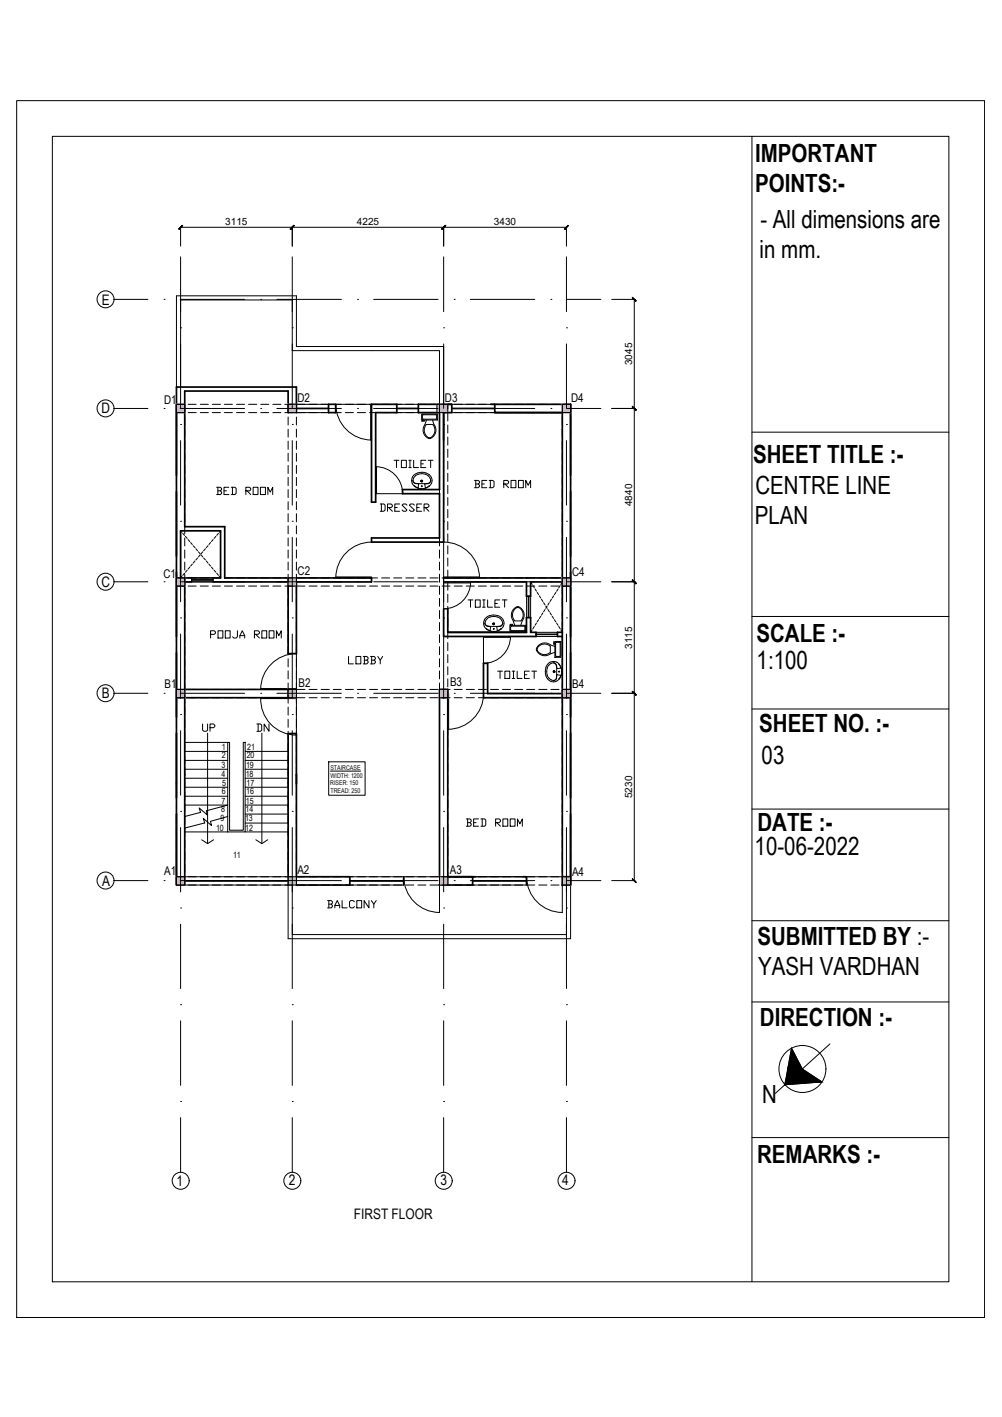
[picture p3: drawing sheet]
<svg xmlns="http://www.w3.org/2000/svg" width="297mm" height="420mm" viewBox="0 0 297 420" stroke-linecap="round" stroke-linejoin="round" font-family="sans-serif">
<defs><g id="words">
<g font-size="7.4">
<text x="223.8" y="47.9">IMPORTANT</text>
<text x="223.8" y="56.9">POINTS:-</text>
<text x="225.4" y="67.7">- All dimensions are</text>
<text x="225.2" y="76.6">in mm.</text>
<text x="223.3" y="137.2">SHEET TITLE :-</text>
<text x="223.9" y="146.4">CENTRE LINE</text>
<text x="223.8" y="155.2">PLAN</text>
<text x="224.2" y="190.2">SCALE :-</text>
<text x="224.3" y="198.2">1:100</text>
<text x="225.1" y="217">SHEET NO. :-</text>
<text x="225.8" y="226.4">03</text>
<text x="224.5" y="246.4">DATE :-</text>
<text x="223.7" y="253.5">10-06-2022</text>
<text x="224.5" y="280.1">SUBMITTED BY :-</text>
<text x="224.7" y="289.1">YASH VARDHAN</text>
<text x="225.3" y="304.2">DIRECTION :-</text>
<text x="226" y="327.2">N</text>
<text x="224.4" y="344.9">REMARKS :-</text>
</g>
<text font-size="5.7" x="96" y="270.6">BALCONY</text>
<g font-size="5.3">
<text x="115.7" y="139.7">TOILET</text>
<text x="63.1" y="147.8">BED ROOM</text>
<text x="139.3" y="145.7">BED ROOM</text>
<text x="111.5" y="152.8">DRESSER</text>
<text x="137.6" y="181.3">TOILET</text>
<text x="61" y="190.5">POOJA ROOM</text>
<text x="102" y="197.9">LOBBY</text>
<text x="146.4" y="202.5">TOILET</text>
<text x="58.9" y="218">UP</text>
<text x="74.8" y="218">DN</text>
<text x="136.9" y="246.2">BED ROOM</text>
</g>
<g font-size="4.3">
<text x="30.2" y="90.4">E</text>
<text x="30.1" y="122.6">D</text>
<text x="30.1" y="174">C</text>
<text x="30.2" y="207">B</text>
<text x="30.3" y="262.7">A</text>
<text x="52.4" y="351.7">1</text>
<text x="85.6" y="351.5">2</text>
<text x="130.6" y="351.4">3</text>
<text x="166.7" y="351.4">4</text>
<text x="104.9" y="361.4">FIRST FLOOR</text>
</g>
<g font-size="3.6">
<text x="48.6" y="119.7">D1</text>
<text x="88.2" y="119.3">D2</text>
<text x="131.9" y="119.2">D3</text>
<text x="169.3" y="119.3">D4</text>
<text x="48.5" y="171.4">C1</text>
<text x="88.2" y="170.6">C2</text>
<text x="169.6" y="170.7">C4</text>
<text x="88.5" y="203.6">B2</text>
<text x="133.4" y="203.5">B3</text>
<text x="169.6" y="204">B4</text>
<text x="48.8" y="204.1">B1</text>
<text x="48.7" y="259.6">A1</text>
<text x="88.2" y="259.2">A2</text>
<text x="133.4" y="259.1">A3</text>
<text x="169.6" y="259.6">A4</text>
</g>
<g font-size="3">
<text x="66.8" y="66.8">3115</text>
<text x="105.8" y="66.8">4225</text>
<text x="146.4" y="66.8">3430</text>
<text x="187.4" y="108.2" transform="rotate(-90 187.4 108.2)">3045</text>
<text x="187.4" y="150.1" transform="rotate(-90 187.4 150.1)">4840</text>
<text x="187.4" y="192.4" transform="rotate(-90 187.4 192.4)">3115</text>
<text x="187.4" y="236.6" transform="rotate(-90 187.4 236.6)">5230</text>
</g>
<g font-size="2.6">
<text x="65.7" y="227.7">3</text>
<text x="65.8" y="222.4">1</text>
<text x="65.8" y="224.8">2</text>
<text x="72.9" y="227.7">19</text>
<text x="73.1" y="224.8">20</text>
<text x="73.3" y="222.4">21</text>
<text x="65.7" y="230.5">4</text>
<text x="65.8" y="233">5</text>
<text x="72.8" y="230.5">18</text>
<text x="73.1" y="233">17</text>
<text x="65.6" y="238.3">7</text>
<text x="65.7" y="235.5">6</text>
<text x="72.9" y="238.3">15</text>
<text x="73" y="235.5">16</text>
<text x="65.4" y="243.5">9</text>
<text x="65.6" y="240.7">8</text>
<text x="72.6" y="243.5">13</text>
<text x="72.8" y="240.7">14</text>
<text x="64" y="246.5">10</text>
<text x="72.7" y="246.5">12</text>
<text x="69.1" y="254.5">11</text>
</g>
<g font-size="1.9">
<text x="97.9" y="232.9">RISER: 150</text>
<text x="97.9" y="228.2">STAIRCASE</text>
<text x="98" y="230.5">WIDTH: 1200</text>
<text x="98" y="235.2">TREAD: 250</text>
</g>
</g></defs>
<!-- layer: wal -->
<g fill="none" stroke="#000" stroke-width=".51">
<path d="M97.4 119.9h2.1v2.4h-2.1zM132.7 119.9h1.2v2.4h-2.4v38.4h-21.4v-1.2h20.2v-13.1h-11v-1.2h11v-22.9h-6.3v-2.4h9.9M145.5 119.9h23.6v142.5h-2.4M146.7 119.9v2.4h20M85.4 122.3v-6.3h-30.6v40.2h11.8v15.2h43.5v1.2h-22.2v21.2h-2.5v-21.2h-22.2M87.9 122.3v-7.5h-35.6v147.6M146.7 122.3h20M166.7 122.3v49.1h-35.2M53.5 157.4h11.9v14h-11.9zM110.1 148.9v-29h7.5v2.4h-6.2v26.6M56.8 172.6h-2v31.8h33.1M131.5 172.6h24.6v4.2h1.2v-4.2h9.4v87.4"/>
<path d="M131.5 180.6v8.1h27.4v-1.2h-1.6v-4.4h-1.2v4.4h-23.4v-6.9M166.7 187.5h-1.4v1.2h1.4M87.9 206.9h-33.1v53.1M166.7 205.7h-22.1v-9h-1.3v10.2h23.4M85.4 260v-42.5h2.5v42.5h15.8v2.4h-15.8M119.7 260v2.4M130.3 260v-55.6h2.4v55.6h8.3M140.1 260v2.4h-7.4M155 260h1.1v2.4M166.6 260h2.5"/>
</g>
<!-- layer: BOUNDRY -->
<path d="M53.5 114.8v-25.9h33.1v15.1h43.7v15.9M111.2 102.7h20.3v17.2M111.4 102.7h-23.5v-15h-35.6v27.1M85.4 262.4v15.9h83.7v-15.9M86.6 262.4v14.7h81.3v-14.7" fill="none" stroke="#000" stroke-width=".3"/>
<!-- layer: elev -->
<g fill="none" stroke="#000" stroke-width=".3">
<path d="M87.9 119.9h9.5M99.5 119.9h10.6v10.6M99.6 119.9a10.6 10.6 0 0 0 10.6 10.6M109.9 119.9v10.6M117.6 119.9h6.4M133.9 119.9h12.8M87.9 122.3h9.5M111.4 138.4v8h7.9M111.4 138.4a8 8 0 0 1 8 8M111.6 138.4v8M117.6 122.3h6.4M133.9 122.3h12.8"/>
<path d="M56.8 171.4v1.2h6.4v-1.2M99.5 171.1h10.6M110.2 160.7a10.6 10.6 0 0 0-10.6 10.6l10.5 .1M131.5 171.1h10.6M131.5 171.4v1.2M131.5 160.7a10.6 10.6 0 0 1 10.6 10.6M139.5 172.8h-8v7.8M139.5 172.5a8 8 0 0 1-8 8M155.8 171.4h.3M156.1 176.8v6.3M157.3 176.8v6.3M131.5 180.6h1.2"/>
<path d="M151.3 188.7a8 8 0 0 1-8 8v-7.7h8M158.9 187.5h6.4M158.9 188.7h6.4M77.2 204.4h10.7M77.2 204.2h10.7M77.2 206.9h10.7M77.2 207.1h10.7M77.3 204.4a10.6 10.6 0 0 1 10.6-10.6v23.7M77.3 206.8a10.6 10.6 0 0 0 10.6 11.2M133 205.7v10.6M143.4 205.6a10.6 10.6 0 0 1-10.6 10.6M54.8 260h30.6"/>
<path d="M103.7 260h16M119.7 260h47v10.6M119.7 259.9a10.6 10.6 0 0 0 10.6 10.7v-10.6M156.1 259.9a10.6 10.6 0 0 0 10.6 10.7M54.8 262.4h30.6M103.7 262.4h16M140.1 262.4h16"/>
</g>
<!-- layer: 0 -->
<g fill="none" stroke="#000" stroke-width=".3">
<path d="M131.5 171.4h10.6M143.3 188.7v.3M61.5 217.4v32.7M77.6 217.4v32.7M87.9 204.2v.2M54.8 238.7h12.7l-6.3 1.7 .3 1.3-2.5-2.1 .5 1.3M54.8 220.1h12.7M54.8 225.5h12.7M54.8 228.1h12.7M54.8 230.8h12.7M54.8 233.4h12.7M54.8 236.1h12.7"/>
<path d="M67.5 220.1v2.7h-12.7M67.5 220.1h.6v26.1h4v-26.1h.6M67.5 222.8v23.9M72.7 220.1v2.7h12.7M72.7 222.8v23.9h-5.2M72.7 220.1h.1M72.7 225.5h12.7M72.7 228.1h12.7M72.7 230.8h12.7M72.7 233.4h12.7M72.7 236.1h12.7M72.7 238.7h12.7"/>
<path d="M54.8 246.7h12.7M59.5 240.9l-4.7 1.2M59.8 249l1.7 1.1 1.8-1.1M60.7 244l-5.9 1.5M67.5 242.1l-5.1 1.4 .3 1.3-2.4-2.1 .4 1.4M72.7 246.7h12.7M72.7 241.4h12.7M72.7 244.1h12.7M75.8 249l1.8 1.1 1.8-1.1"/>
<circle cx="31.3" cy="88.8" r="2.52"/>
<circle cx="31.3" cy="121.1" r="2.52"/>
<circle cx="31.3" cy="172.5" r="2.52"/>
<circle cx="31.3" cy="205.5" r="2.52"/>
<circle cx="31.3" cy="261.1" r="2.52"/>
<circle cx="53.6" cy="350.1" r="2.52"/>
<circle cx="86.7" cy="350.1" r="2.52"/>
<circle cx="131.5" cy="350.1" r="2.52"/>
<circle cx="167.9" cy="350.1" r="2.52"/>
</g>
<!-- layer: gls sec -->
<g fill="none" stroke="#000" stroke-width=".34">
<path d="M87.9 121.2h9.5M87.9 121h9.5M117.6 121.2h6.4M117.6 121h6.4M133.9 121.2h12.8M133.9 121h12.8M56.8 172h6.4M56.8 171.9h6.4M156.6 176.8v6.3M156.8 176.8v6.3M158.9 188.2h6.4M158.9 188h6.4"/>
<path d="M54.8 261.1h30.6M54.8 261.3h30.6M103.7 261.3h16M103.7 261.1h16M140.1 261.3h16M140.1 261.1h16"/>
</g>
<!-- layer: wal -->
<g fill="#000" stroke="#000" stroke-width=".3">
<circle cx="130.3" cy="262.4" r=".22"/>
<circle cx="166.7" cy="262.4" r=".22"/>
</g>
<!-- layer: elev -->
<path d="M130.2 262.4h.2zM166.6 262.4h.2z" fill="#000" stroke="#000" stroke-width=".3"/>
<!-- layer: col. -->
<g fill="none" stroke="#000" stroke-width=".3">
<path d="M52.3 119.9h2.5v2.4h-2.5zM85.4 119.9h2.5v2.4h-2.5zM129.5 119.9h3.2v2.4h-3.2zM166.7 119.9h2.4v2.4h-2.4zM52.3 171.4h2.5v2.4h-2.5zM85.4 171.4h2.5v2.4h-2.5zM166.7 171.4h2.4v2.4h-2.4zM52.3 204.4h2.5v2.5h-2.5zM85.4 204.4h2.5v2.5h-2.5zM130.3 204.4h2.4v2.5h-2.4zM166.7 204.4h2.4v2.5h-2.4zM52.3 260h2.5v2.4h-2.5z"/>
<path d="M85.4 260h2.5v2.4h-2.5zM130.3 260h2.4v2.4h-2.4zM166.7 260h2.4v2.4h-2.4z"/>
</g>
<g fill="#ddb3d4" stroke="#ddb3d4" stroke-width=".3">
<path d="M85.4 119.9l2.5 2.4v-2.4zM85.4 119.9l2.5 2.4h-2.5z"/>
<path d="M52.3 171.4l2.5 2.4v-2.4zM52.3 171.4l2.5 2.4h-2.5z"/>
<path d="M85.4 171.4l2.5 2.4v-2.4zM85.4 171.4l2.5 2.4h-2.5z"/>
<path d="M166.7 171.4l2.4 2.4v-2.4zM166.7 171.4l2.4 2.4h-2.4z"/>
<path d="M52.3 204.4l2.5 2.5v-2.5zM52.3 204.4l2.5 2.5h-2.5z"/>
<path d="M85.4 204.4l2.5 2.5v-2.5zM85.4 204.4l2.5 2.5h-2.5z"/>
<path d="M130.3 204.4l2.4 2.5v-2.5zM130.3 204.4l2.4 2.5h-2.4z"/>
<path d="M166.7 204.4l2.4 2.5v-2.5zM166.7 204.4l2.4 2.5h-2.4z"/>
<path d="M52.3 260l2.5 2.4v-2.4zM52.3 260l2.5 2.4h-2.5z"/>
<path d="M130.3 260l2.4 2.4v-2.4zM130.3 260l2.4 2.4h-2.4z"/>
<path d="M166.7 260l2.4 2.4v-2.4zM166.7 260l2.4 2.4h-2.4z"/>
<path d="M52.3 119.9l2.5 2.4v-2.4zM52.3 119.9l2.5 2.4h-2.5z"/>
<path d="M85.4 119.9l2.5 2.4v-2.4zM85.4 119.9l2.5 2.4h-2.5z"/>
<path d="M52.3 171.4l2.5 2.4v-2.4zM52.3 171.4l2.5 2.4h-2.5z"/>
<path d="M85.4 171.4l2.5 2.4v-2.4zM85.4 171.4l2.5 2.4h-2.5z"/>
<path d="M166.7 171.4l2.4 2.4v-2.4zM166.7 171.4l2.4 2.4h-2.4z"/>
<path d="M52.3 204.4l2.5 2.5v-2.5zM52.3 204.4l2.5 2.5h-2.5z"/>
<path d="M85.4 204.4l2.5 2.5v-2.5zM85.4 204.4l2.5 2.5h-2.5z"/>
<path d="M130.3 204.4l2.4 2.5v-2.5zM130.3 204.4l2.4 2.5h-2.4z"/>
<path d="M166.7 204.4l2.4 2.5v-2.5zM166.7 204.4l2.4 2.5h-2.4z"/>
<path d="M52.3 260l2.5 2.4v-2.4zM52.3 260l2.5 2.4h-2.5z"/>
<path d="M130.3 260l2.4 2.4v-2.4zM130.3 260l2.4 2.4h-2.4z"/>
<path d="M166.7 260l2.4 2.4v-2.4zM166.7 260l2.4 2.4h-2.4z"/>
<path d="M129.5 119.9l3.2 2.4v-2.4zM129.5 119.9l3.2 2.4h-3.2z"/>
<path d="M166.7 119.9l2.4 2.4v-2.4zM166.7 119.9l2.4 2.4h-2.4z"/>
<path d="M85.4 260l2.5 2.4v-2.4zM85.4 260l2.5 2.4h-2.5z"/>
</g>
<!-- layer: COLOUMN -->
<path d="M85.4 119.9v2.4h2.5v-2.4h-2.5v2.4M52.3 171.4h2.5v2.4h-2.5zM85.4 171.4h2.5v2.4h-2.5zM166.7 171.4h2.4v2.4h-2.4zM52.3 204.4h2.5v2.5h-2.5zM85.4 204.4v2.5h2.5v-2.5h-2.5v2.5M130.3 204.4v2.5h2.4v-2.5h-2.4v2.5M166.7 204.4v2.5h2.4v-2.5h-2.4v2.5M52.3 260h2.5v2.4h-2.5zM130.3 260h2.4v2.4h-2.4zM166.7 260h2.4v2.4h-2.4z" fill="none" stroke="#000" stroke-width=".3"/>
<!-- layer: LVL -->
<g fill="none" stroke="#000" stroke-width=".3">
<path d="M53.5 157.4l.4 .4M54.2 158.2l.5 .6M55 159l.5 .6M55.7 160l.5 .6M63.2 160l-.5 .6M64 159l-.5 .6M64.8 158.2l-.6 .6M65.4 157.4l-.4 .4M53.9 170.9l-.4 .5M54.7 170l-.5 .6M55.5 169.1l-.5 .6M56.2 168.1l-.5 .7"/>
<path d="M56.5 160.9l.5 .6M57 167.3l-.5 .6M57.3 161.8l.5 .6M57.8 166.3l-.5 .7M58.1 162.7l.5 .6M58.6 165.4l-.5 .6M58.8 163.6l.5 .6M59.3 164.5l-.5 .6M59.6 164.5l.5 .6M60.1 163.6l-.5 .6M60.4 165.4l.5 .6M60.9 162.7l-.5 .6"/>
<path d="M61.2 166.3l.5 .7M61.7 161.8l-.5 .6M61.9 167.3l.5 .6M62.4 160.9l-.5 .6M62.7 168.1l.5 .7M63.5 169.1l.5 .6M64.2 170l.6 .6M65 170.9l.4 .5M157.3 172.6l.5 .7M158 173.6l.4 .7M158.6 174.6l.4 .7M159.2 175.6l.5 .7"/>
<path d="M159.9 176.7l.4 .6M160.5 177.7l.4 .7M161.1 178.7l.5 .7M161.8 179.7l.4 .7M162.2 179.7l-.4 .7M162.8 178.7l-.4 .7M163.5 177.7l-.4 .7M164.2 176.7l-.5 .6M164.8 175.6l-.4 .7M165.4 174.7l-.4 .6M166.1 173.7l-.5 .6M166.7 172.6l-.4 .7"/>
<path d="M157.8 186.8l-.5 .7M158.4 185.8l-.4 .6M159 184.7l-.4 .7M159.7 183.7l-.5 .7M160.3 182.8l-.4 .6M160.9 181.7l-.4 .7M161.6 180.7l-.5 .7M162.4 180.7l.4 .7M163.1 181.7l.4 .7M163.7 182.7l.4 .7M164.3 183.7l.5 .7M165 184.7l.4 .7"/>
<path d="M165.6 185.8l.5 .6M166.3 186.8l.4 .7"/>
</g>
<!-- layer: DIM N TEXT -->
<path d="M97.4 225.9h10.8v9.9h-10.8zM97.9 228.6h9" fill="none" stroke="#000" stroke-width=".3"/>
<!-- layer: fur -->
<g fill="none" stroke="#000" stroke-width=".3">
<path d="M125 122.8h4.7v1.7h-4.7zM125.2 123.2v.9M125.3 124.1l.2 .2M125.4 124.3h3.8M125.4 123h3.8M125.5 123l-.2 .2M125.5 124.5l-.4 .1v.3h.7v-.4M126.4 124.5l-.4 1.4a2.53 2.53 0 0 0 1.6 4.1 2.7 2.7 0 0 0 1-4.1l-.4-1.4M126.4 125.9l1.8-.1a2.34 2.34 0 0 1-1 4 2.43 2.43 0 0 1-.8-3.9zM129.2 123l.2 .2v1l-.2 .1M122.2 143.4l.7 .8M122.3 141.6l-.3 .9 .2 .9"/>
<path d="M122.4 142.5a1.8 1.8 0 0 0 1.7 1.1M122.6 141.8l-.1 .4a.87 .87 0 0 0 .8 1.1M122.8 144l1.1 .6M122.9 144.2l1.5 .7 1.9-.2M123.2 141.1l-.6 .7M124 144.6l-.1 .1M124.1 143.6l-.2 1.1M125.9 143.6l.3 1.1M126 143.4l-.1 .2M126.9 141.1l.6 .7 .2 .8M127.3 144l-1.1 .6M127.7 142.6l-.3 .5a8.4 8.4 0 0 1-4 .2"/>
<path d="M127.7 142.6l-.7 .8-1 .1M127.9 141.6a2.31 2.31 0 0 1-1.7 3.1M143.6 183.9a2.66 2.66 0 0 0 3.4 3.3 2.44 2.44 0 0 0 2.2-3.3M143.7 184.8a1.77 1.77 0 0 0 1.7 1.1M143.8 184.8a.95 .95 0 0 0 .9 .8M144 184.1l-.2 .7M144.1 186.3l1.1 .7M144.2 183.1l-.7 .8M144.5 183.4l-.6 .7M144.7 185.7a8.4 8.4 0 0 0 4.1-.3l.3-.5-.5 .7-1.2 .2M145.3 182.9l-.8 .5M145.3 186.9l-.1 .1"/>
<path d="M145.4 185.9l-.1 1.1M147.3 185.9l.1 1.1M147.4 185.8l-.1 .1M147.5 182.9l.8 .5M148.3 183.4l.5 .7 .2 .8M148.5 183.1l.7 .8M148.6 186.3l-1.2 .6M151.2 185.4h4.6v1.8h-4.6zM151.4 185.9v.9M151.4 186.8l.2 .2M151.6 185.7h3.7M151.6 187h3.7"/>
<path d="M151.6 185.6l-.2 .2M151.7 185.4l-.5-.1v-.2h.7v.3M152.6 185.4l-.4-1.3a2.53 2.53 0 0 1 1.5-4.2 2.7 2.7 0 0 1 1.1 4.2l-.4 1.3M153.1 180.2a2.52 2.52 0 0 0-.5 3.9h1.8a2.51 2.51 0 0 0-.5-3.9M153.2 180.2h.7M155.4 185.6l.2 .2v1l-.2 .2M159.3 192.9a2.52 2.52 0 0 0 3.9 .5M159.3 192.2v.7M161.8 197.9a2.37 2.37 0 0 1 2.6-1.7 2.37 2.37 0 0 1 2.1 2.3 2.6 2.6 0 0 1-.8 2.9 2.6 2.6 0 0 1-3 .3l-.4-.4M161.8 198l-.1 1.2 .2 1.2M162.7 197.2l-.4 .6-.2 1.4 .1 1 .5 .8M163.1 191.7v1.7"/>
<path d="M163.1 191.2l1.4 .5M163.2 191.7a2.52 2.52 0 0 0-3.9 .5M163.2 191.2a2.53 2.53 0 0 0-4.2 1.6 2.7 2.7 0 0 0 4.2 1.1M163.4 196.7l-.7 .6M164 196.6a.95 .95 0 0 1 .9 .9M164.1 196.5l.8 .5 .2 1.1M164.1 196.6l-.7 .1M164.5 190.2h1.8v4.7h-1.8zM164.5 190.8l-.1-.5h-.2v.7h.3M164.5 193.4l-1.4 .5M164.7 190.7v3.7M164.7 194.4l.3 .2"/>
<path d="M164.9 190.5h.9M164.9 194.6h.9M165 197.5l-.1 3.6M165 190.4l-.3 .2M165.1 198.1l.1 .1M165.6 196.9l.1 .1M165.7 197l.6 1-1.1 .2M165.8 190.4l.3 .2M166.1 194.4l-.3 .2M166.1 190.7v3.7M161.8 200.3l.5 1M162.7 201l.7 .6 .8 .2"/>
<path d="M165 201.1l-.8 .7M165 201.1l-.3 .5-.5 .2M165.1 200.1l-.1 1M165.2 200.1l1 .1M165.2 200l-.2 .1M166.2 200.2l.1 .1M166.3 200.3l-.7 1.1"/>
<circle cx="125" cy="142.6" r=".23"/>
<circle cx="125" cy="142.6" r=".28"/>
<circle cx="125.1" cy="144.2" r=".15"/>
<circle cx="146.4" cy="185" r=".23"/>
<circle cx="146.4" cy="185" r=".28"/>
<circle cx="146.4" cy="186.5" r=".15"/>
<circle cx="164.3" cy="199.2" r=".28"/>
<circle cx="164.3" cy="199.2" r=".23"/>
<circle cx="165.7" cy="199.2" r=".15"/>
</g>
<!-- layer: Layer4 -->
<g fill="none" stroke="#000" stroke-width=".3">
<path d="M54.6 119.9h-2.3v2.6M54.8 119.9v2.6M55.8 119.9h2.4M59.4 119.9h2.4M62.9 119.9h2.4M66.5 119.9h2.4M70.1 119.9h2.4M73.7 119.9h2.4M77.3 119.9h2.4M80.9 119.9h2.4M84.4 119.9h2.5M85.4 119.9v2.6"/>
<path d="M87.9 119.9v2.6M88 119.9h2.4M91.6 119.9h2.4M95.2 119.9h2.4M98.8 119.9h2.4M102.4 119.9h2.4M105.9 119.9h2.5M109.5 119.9h2.4M113.1 119.9h2.4M116.7 119.9h2.4M120.3 119.9h2.4M123.9 119.9h2.4"/>
<path d="M127.5 119.9h2.4M130.3 119.9v2.6M131 119.9h2.4M132.7 119.9v1.3M134.6 119.9h2.4M138.2 119.9h2.4M141.8 119.9h2.4M145.4 119.9h2.4M149 119.9h2.4M152.6 119.9h2.4M156.2 119.9h2.3M159.7 119.9h2.4"/>
<path d="M163.3 119.9h2.4M166.7 119.9v2.6M166.9 119.9h2.2v2.6M52.3 123.7v2.3M52.3 127.3v2.3M52.3 130.8v2.4M52.3 134.4v2.4M52.3 138v2.4M52.3 122.3h2.3M54.8 123.7v2.3M54.8 127.3v2.3M54.8 130.8v2.4"/>
<path d="M54.8 134.4v2.4M54.8 138v2.4M55.8 122.3h2.4M59.4 122.3h2.4M62.9 122.3h2.4M66.5 122.3h2.4M70.1 122.3h2.4M73.7 122.3h2.4M77.3 122.3h2.4M80.9 122.3h2.4M84.4 122.3h2.5M85.4 123.7v2.3"/>
<path d="M85.4 127.3v2.3M85.4 130.8v2.4M85.4 134.4v2.4M85.4 138v2.4M87.9 123.7v2.3M87.9 127.3v2.3M87.9 130.8v2.4M87.9 134.4v2.4M87.9 138v2.4M88 122.3h2.4M91.6 122.3h2.4M95.2 122.3h2.4"/>
<path d="M98.8 122.3h2.4M102.4 122.3h2.4M105.9 122.3h2.5M109.5 122.3h2.4M113.1 122.3h2.4M116.7 122.3h2.4M120.3 122.3h2.4M123.9 122.3h2.4M127.5 122.3h2.4M130.3 123.7v2.3M130.3 127.3v2.3M130.3 130.8v2.4"/>
<path d="M131 122.3h2.4M132.7 122.4v2.4M132.7 126v2.4M132.7 129.6v2.4M132.7 133.2v2.4M132.7 136.8v2.3M134.6 122.3h2.4M138.2 122.3h2.4M141.8 122.3h2.4M145.4 122.3h2.4M149 122.3h2.4M152.6 122.3h2.4"/>
<path d="M156.2 122.3h2.3M159.7 122.3h2.4M163.3 122.3h2.4M166.7 123.7v2.3M166.7 127.3v2.3M166.7 130.8v2.4M166.7 134.4v2.4M166.7 138v2.4M166.9 122.3h2.2M169.1 123.7v2.3M169.1 127.3v2.3M169.1 130.8v2.4"/>
<path d="M169.1 134.4v2.4M169.1 138v2.4M52.3 141.6v2.4M52.3 145.2v2.3M52.3 148.8v2.3M52.3 152.3v2.4M52.3 155.9v2.4M52.3 159.5v2.4M54.8 141.6v2.4M54.8 145.2v2.3M54.8 148.8v2.3M54.8 152.3v2.4"/>
<path d="M54.8 155.9v2.4M54.8 159.5v2.4M85.4 141.6v2.4M85.4 145.2v2.3M85.4 148.8v2.3M85.4 152.3v2.4M85.4 155.9v2.4M85.4 159.5v2.4M87.9 141.6v2.4M87.9 145.2v2.3M87.9 148.8v2.3M87.9 152.3v2.4"/>
<path d="M87.9 155.9v2.4M87.9 159.5v2.4M130.3 141.6v2.4M130.3 145.2v2.3M130.3 148.8v2.3M130.3 152.3v2.4M130.3 155.9v2.4M130.3 159.5v2.4M132.7 140.3v2.4M132.7 143.9v2.4M132.7 147.5v2.4M132.7 151.1v2.4"/>
<path d="M132.7 154.7v2.4M132.7 158.3v2.4M166.7 141.6v2.4M166.7 145.2v2.3M166.7 148.8v2.3M166.7 152.3v2.4M166.7 155.9v2.4M166.7 159.5v2.4M169.1 141.6v2.4M169.1 145.2v2.3M169.1 148.8v2.3M169.1 152.3v2.4"/>
<path d="M169.1 155.9v2.4M169.1 159.5v2.4M52.3 163.1v2.4M52.3 166.7v2.3M52.3 170.3v2.3M52.3 177.4v2.4M52.3 171.4h2.3M54.6 173.8h-2.3v2.4M54.8 163.1v2.4M54.8 166.7v2.3M54.8 170.3v2.3M54.8 173.8v2.4"/>
<path d="M54.8 177.4v2.4M55.8 171.4h2.4M55.8 173.8h2.4M59.4 171.4h2.4M59.4 173.8h2.4M62.9 171.4h2.4M62.9 173.8h2.4M66.5 171.4h2.4M66.5 173.8h2.4M70.1 171.4h2.4M70.1 173.8h2.4M73.7 171.4h2.4"/>
<path d="M73.7 173.8h2.4M77.3 171.4h2.4M77.3 173.8h2.4M80.9 171.4h2.4M80.9 173.8h2.4M84.4 171.4h2.5M84.4 173.8h2.5M85.4 163.1v2.4M85.4 166.7v2.3M85.4 170.3v2.3M85.4 173.8v2.4M85.4 177.4v2.4"/>
<path d="M87.9 163.1v2.4M87.9 166.7v2.3M87.9 170.3v2.3M87.9 173.8v2.4M87.9 177.4v2.4M88 171.4h2.4M88 173.8h2.4M91.6 171.4h2.4M91.6 173.8h2.4M95.2 171.4h2.4M95.2 173.8h2.4M98.8 171.4h2.4"/>
<path d="M98.8 173.8h2.4M102.4 171.4h2.4M102.4 173.8h2.4M105.9 171.4h2.5M105.9 173.8h2.5M109.5 171.4h2.4M109.5 173.8h2.4M113.1 171.4h2.4M113.1 173.8h2.4M116.7 171.4h2.4M116.7 173.8h2.4M120.3 171.4h2.4"/>
<path d="M120.3 173.8h2.4M123.9 171.4h2.4M123.9 173.8h2.4M127.5 171.4h2.4M127.5 173.8h2.4M130.3 163.1v2.4M130.3 166.7v2.3M130.3 170.3v2.3M130.3 173.8v2.4M130.3 177.4v2.4M131 171.4h2.4M131 173.8h2.4"/>
<path d="M132.7 161.8v2.5M132.7 165.4v2.5M132.7 169v2.4M132.7 172.6v2.4M132.7 176.2v2.4M132.7 179.8v2.4M134.6 171.4h2.4M134.6 173.8h2.4M138.2 171.4h2.4M138.2 173.8h2.4M141.8 171.4h2.4M141.8 173.8h2.4"/>
<path d="M145.4 171.4h2.4M145.4 173.8h2.4M149 171.4h2.4M149 173.8h2.4M152.6 171.4h2.4M152.6 173.8h2.4M156.2 171.4h2.3M156.2 173.8h2.3M159.7 171.4h2.4M159.7 173.8h2.4M163.3 171.4h2.4M163.3 173.8h2.4"/>
<path d="M166.7 163.1v2.4M166.7 166.7v2.3M166.7 170.3v2.3M166.7 173.8v2.4M166.7 177.4v2.4M166.9 173.8h2.2v2.4M166.9 171.4h2.2M169.1 163.1v2.4M169.1 166.7v2.3M169.1 170.3v2.3M169.1 177.4v2.4M52.3 181v2.4"/>
<path d="M52.3 184.6v2.4M52.3 188.2v2.3M52.3 191.8v2.3M52.3 195.3v2.4M52.3 198.9v2.4M54.8 181v2.4M54.8 184.6v2.4M54.8 188.2v2.3M54.8 191.8v2.3M54.8 195.3v2.4M54.8 198.9v2.4M85.4 181v2.4"/>
<path d="M85.4 191.8v2.3M85.4 195.3v2.4M85.4 198.9v2.4M87.9 181v2.4M87.9 184.6v2.4M87.9 188.2v2.3M87.9 191.8v2.3M87.9 195.3v2.4M87.9 198.9v2.4M130.3 181v2.4M130.3 184.6v2.4M130.3 188.2v2.3"/>
<path d="M130.3 191.8v2.3M130.3 195.3v2.4M130.3 198.9v2.4M132.7 183.3v2.5M132.7 186.9v2.5M132.7 190.5v2.4M132.7 194.1v2.4M132.7 197.7v2.4M166.7 181v2.4M166.7 184.6v2.4M166.7 188.2v2.3M166.7 191.8v2.3"/>
<path d="M166.7 195.3v2.4M166.7 198.9v2.4M169.1 181v2.4M169.1 184.6v2.4M169.1 188.2v2.3M169.1 191.8v2.3M169.1 195.3v2.4M169.1 198.9v2.4M52.3 202.5v2.4M52.3 206.1v2.4M52.3 209.7v2.3M52.3 213.3v2.3"/>
<path d="M52.3 216.8v2.4M52.3 204.4h2.3M52.3 206.9h2.3M54.8 202.5v2.4M54.8 206.1v2.4M54.8 209.7v2.3M54.8 213.3v2.3M54.8 216.8v2.4M55.8 204.4h2.4M55.8 206.9h2.4M59.4 204.4h2.4M59.4 206.9h2.4"/>
<path d="M62.9 204.4h2.4M62.9 206.9h2.4M66.5 204.4h2.4M66.5 206.9h2.4M70.1 204.4h2.4M70.1 206.9h2.4M73.7 204.4h2.4M73.7 206.9h2.4M77.3 204.4h2.4M77.3 206.9h2.4M80.9 204.4h2.4M80.9 206.9h2.4"/>
<path d="M84.4 204.4h2.5M84.4 206.9h2.5M85.4 202.5v2.4M85.4 206.1v2.4M85.4 209.7v2.3M85.4 213.3v2.3M85.4 216.8v2.4M87.9 202.5v2.4M87.9 206.1v2.4M87.9 209.7v2.3M87.9 213.3v2.3M87.9 216.8v2.4"/>
<path d="M88 204.4h2.4M88 206.9h2.4M91.6 204.4h2.4M91.6 206.9h2.4M95.2 204.4h2.4M95.2 206.9h2.4M98.8 204.4h2.4M98.8 206.9h2.4M102.4 204.4h2.4M102.4 206.9h2.4M105.9 204.4h2.5M105.9 206.9h2.5"/>
<path d="M109.5 204.4h2.4M109.5 206.9h2.4M113.1 204.4h2.4M113.1 206.9h2.4M116.7 204.4h2.4M116.7 206.9h2.4M120.3 204.4h2.4M120.3 206.9h2.4M123.9 204.4h2.4M123.9 206.9h2.4M127.5 204.4h2.4M127.5 206.9h2.4"/>
<path d="M130.3 202.5v2.4M130.3 206.1v2.4M130.3 209.7v2.3M130.3 213.3v2.3M130.3 216.8v2.4M131 204.4h2.4M131 206.9h2.4M132.7 201.3v2.4M132.7 204.9v2.4M132.7 208.4v2.4M132.7 212v2.4M132.7 215.6v2.4"/>
<path d="M132.7 219.2v2.4M134.6 204.4h2.4M134.6 206.9h2.4M138.2 204.4h2.4M138.2 206.9h2.4M141.8 204.4h2.4M141.8 206.9h2.4M145.4 204.4h2.4M145.4 206.9h2.4M149 204.4h2.4M149 206.9h2.4M152.6 204.4h2.4"/>
<path d="M152.6 206.9h2.4M156.2 204.4h2.3M156.2 206.9h2.3M159.7 204.4h2.4M159.7 206.9h2.4M163.3 204.4h2.4M163.3 206.9h2.4M166.7 202.5v2.4M166.7 206.1v2.4M166.7 209.7v2.3M166.7 213.3v2.3M166.7 216.8v2.4"/>
<path d="M166.9 204.4h2.2M166.9 206.9h2.2M169.1 202.5v2.4M169.1 206.1v2.4M169.1 209.7v2.3M169.1 213.3v2.3M169.1 216.8v2.4M52.3 220.4v2.4M52.3 224v2.4M52.3 227.6v2.4M52.3 231.2v2.4M52.3 234.8v2.4"/>
<path d="M52.3 238.3v2.4M54.8 220.4v2.4M54.8 224v2.4M54.8 227.6v2.4M54.8 231.2v2.4M54.8 234.8v2.4M54.8 238.3v2.4M85.4 220.4v2.4M85.4 224v2.4M85.4 227.6v2.4M85.4 231.2v2.4M85.4 234.8v2.4"/>
<path d="M85.4 238.3v2.4M87.9 220.4v2.4M87.9 224v2.4M87.9 227.6v2.4M87.9 231.2v2.4M87.9 234.8v2.4M87.9 238.3v2.4M130.3 220.4v2.4M130.3 224v2.4M130.3 227.6v2.4M130.3 231.2v2.4M130.3 234.8v2.4"/>
<path d="M130.3 238.3v2.4M132.7 222.8v2.4M132.7 226.4v2.4M132.7 230v2.3M132.7 233.6v2.3M132.7 237.1v2.4M166.7 220.4v2.4M166.7 224v2.4M166.7 227.6v2.4M166.7 231.2v2.4M166.7 234.8v2.4M166.7 238.3v2.4"/>
<path d="M169.1 220.4v2.4M169.1 224v2.4M169.1 227.6v2.4M169.1 231.2v2.4M169.1 234.8v2.4M169.1 238.3v2.4M52.3 241.9v2.4M52.3 245.5v2.4M52.3 249.1v2.4M52.3 252.7v2.4M52.3 256.3v2.4M52.3 259.8v2.6h2.3"/>
<path d="M52.3 260h2.3M54.8 241.9v2.4M54.8 245.5v2.4M54.8 249.1v2.4M54.8 252.7v2.4M54.8 256.3v2.4M54.8 259.8v2.6M55.8 260h2.4M59.4 260h2.4M62.9 260h2.4M66.5 260h2.4M70.1 260h2.4"/>
<path d="M73.7 260h2.4M77.3 260h2.4M80.9 260h2.4M84.4 260h2.5M85.4 241.9v2.4M85.4 245.5v2.4M85.4 249.1v2.4M85.4 252.7v2.4M85.4 256.3v2.4M85.4 259.8v2.6M87.9 241.9v2.4M87.9 245.5v2.4"/>
<path d="M87.9 249.1v2.4M87.9 252.7v2.4M87.9 256.3v2.4M87.9 259.8v2.6M88 260h2.4M91.6 260h2.4M95.2 260h2.4M98.8 260h2.4M102.4 260h2.4M105.9 260h2.5M109.5 260h2.4M113.1 260h2.4"/>
<path d="M116.7 260h2.4M120.3 260h2.4M123.9 260h2.4M127.5 260h2.4M130.3 241.9v2.4M130.3 245.5v2.4M130.3 249.1v2.4M130.3 252.7v2.4M130.3 256.3v2.4M130.3 259.8v2.6M131 260h2.4M132.7 240.7v2.4"/>
<path d="M132.7 244.3v2.4M132.7 247.9v2.4M132.7 251.5v2.3M132.7 255.1v2.3M132.7 258.6v1.4M134.6 260h2.4M138.2 260h2.4M141.8 260h2.4M145.4 260h2.4M149 260h2.4M152.6 260h2.4M156.2 260h2.3"/>
<path d="M159.7 260h2.4M163.3 260h2.4M166.7 241.9v2.4M166.7 245.5v2.4M166.7 249.1v2.4M166.7 252.7v2.4M166.7 256.3v2.4M166.7 259.8v2.6M166.9 260h2.2M169.1 241.9v2.4M169.1 245.5v2.4M169.1 249.1v2.4"/>
<path d="M169.1 252.7v2.4M169.1 256.3v2.4M169.1 259.8v2.6h-2.2M55.8 262.4h2.4M59.4 262.4h2.4M62.9 262.4h2.4M66.5 262.4h2.4M70.1 262.4h2.4M73.7 262.4h2.4M77.3 262.4h2.4M80.9 262.4h2.4M84.4 262.4h2.5"/>
<path d="M88 262.4h2.4M91.6 262.4h2.4M95.2 262.4h2.4M98.8 262.4h2.4M102.4 262.4h2.4M105.9 262.4h2.5M109.5 262.4h2.4M113.1 262.4h2.4M116.7 262.4h2.4M120.3 262.4h2.4M123.9 262.4h2.4M127.5 262.4h2.4"/>
<path d="M131 262.4h2.4M134.6 262.4h2.4M138.2 262.4h2.4M141.8 262.4h2.4M145.4 262.4h2.4M149 262.4h2.4M152.6 262.4h2.4M156.2 262.4h2.3M159.7 262.4h2.4M163.3 262.4h2.4"/>
</g>
<!-- layer: dim -->
<g fill="none" stroke="#000" stroke-width=".3">
<path d="M4.9 29.8h287v360.9h-287zM15.5 40.4h265.8v339.7h-265.8zM222.9 40.4v339.7M53.5 67.1v5.9M53.5 67.4h114.4M86.6 67.1v5.9M131.5 67.1v5.9M167.9 67.1v5.9M181.3 88.8h7M188 88.8v172.3M181.3 121.1h7M222.9 128.1h58.4"/>
<path d="M181.3 172.5h7M222.9 182.8h58.4M181.3 205.6h7M222.9 210.2h58.4M222.9 239.9h58.4M181.3 261.1h7M222.9 273h58.4M222.9 297.1h58.4M234.6 310.8l3.3 6.2 5.8 3.8-11 .8zM246 309.5l-16.1 14.7M222.9 337.3h58.4"/>
<circle cx="237.9" cy="317" r="7"/>
</g>
<g fill="#000" stroke="#000" stroke-width=".3">
<path d="M234.6 310.8l3.3 6.2h-4.4zM233.6 320.8l4.3-3.8 5.8 3.8z"/>
<path d="M233.5 317l.1 3.8 4.3-3.8zM233.5 317l.1 3.8h-.8z"/>
<path d="M232.8 320.8l-.1 .8 .9-.8zM232.8 320.8l-.1 .8zM232.7 321.6l.9-.8zM232.7 321.6l.9-.8h10.1z"/>
</g>
<!-- layer: BEAM1 -->
<g fill="none" stroke="#000" stroke-width=".3">
<path d="M53.5 76.2v16.2M86.6 76.2v16.2M131.5 76.2v16.2M167.9 76.2v16.2M33.8 88.8h10M48.6 88.8h.1M53.4 88.8h19.1M53.5 97.2h.1M77.3 88.8h.1M82.1 88.8h19.1M86.6 97.2h.1M106 88.8h.1"/>
<path d="M110.8 88.8h19.1M131.5 97.2h.1M134.6 88.8h.1M139.4 88.8h19.1M163.3 88.8h.1M167.9 97.2h.1M168.1 88.8h10M53.5 102v19.1M86.6 102v19.1M131.5 102v19.1M167.9 102v19.1M33.8 121.1h10"/>
<path d="M48.6 121.1h.1M53.4 121.1h19.1M53.5 125.9h.1M53.5 130.6v19.2M77.3 121.1h.1M82.1 121.1h19.1M86.6 125.9h.1M86.6 130.6v19.2M106 121.1h.1M110.8 121.1h19.1M131.5 125.9h.1M131.5 130.6v19.2"/>
<path d="M134.6 121.1h.1M139.4 121.1h19.1M163.3 121.1h.1M167.9 125.9h.1M167.9 130.6v19.2M168.1 121.1h10M53.5 154.6h.1M53.5 159.3v19.1M86.6 154.6h.1M86.6 159.3v19.1M131.5 154.6h.1M131.5 159.3v19.1"/>
<path d="M167.9 154.6h.1M167.9 159.3v19.1M33.8 172.5h10M48.6 172.5h.1M53.4 172.5h19.1M77.3 172.5h.1M82.1 172.5h19.1M106 172.5h.1M110.8 172.5h19.1M134.6 172.5h.1M139.4 172.5h19.1M163.3 172.5h.1"/>
<path d="M168.1 172.5h10M53.5 183.2h.1M53.5 188v19.1M86.6 183.2h.1M86.6 188v19.1M131.5 183.2h.1M131.5 188v19.1M167.9 183.2h.1M167.9 188v19.1M33.8 205.6h10M48.6 205.6h.1M53.4 205.6h19.1"/>
<path d="M53.5 211.9h.1M53.5 216.7v19.1M77.3 205.6h.1M82.1 205.6h19.1M86.6 211.9h.1M86.6 216.7v19.1M106 205.6h.1M110.8 205.6h19.1M131.5 211.9h.1M131.5 216.7v19.1M134.6 205.6h.1M139.4 205.6h19.1"/>
<path d="M163.3 205.6h.1M167.9 211.9h.1M167.9 216.7v19.1M168.1 205.6h10M53.5 240.6h.1M53.5 245.4v19.1M86.6 240.6h.1M86.6 245.4v19.1M131.5 240.6h.1M131.5 245.4v19.1M167.9 240.6h.1M167.9 245.4v19.1"/>
<path d="M33.8 261.1h10M48.6 261.1h.1M53.4 261.1h19.1M53.5 269.2h.1M53.5 274v19.1M77.3 261.1h.1M82.1 261.1h19.1M86.6 269.2h.1M86.6 274v19.1M106 261.1h.1M110.8 261.1h19.1M131.5 269.2h.1"/>
<path d="M131.5 274v19.1M134.6 261.1h.1M139.4 261.1h19.1M163.3 261.1h.1M167.9 269.2h.1M167.9 274v19.1M168.1 261.1h10M53.5 297.9h.1M86.6 297.9h.1M131.5 297.9h.1M167.9 297.9h.1M53.5 302.7v19.1"/>
<path d="M86.6 302.7v19.1M131.5 302.7v19.1M167.9 302.7v19.1M53.5 326.6h.1M53.5 331.4v16.2M86.6 326.6h.1M86.6 331.4v16.2M131.5 326.6h.1M131.5 331.4v16.2M167.9 326.6h.1M167.9 331.4v16.2"/>
</g>
<!-- layer: 0 -->
<g fill="#000" stroke="#000" stroke-width=".3">
<path d="M54 66.8l-.9 1.2zM52.9 67.9l1.1-1.1-.9 1.2z"/>
<path d="M86 67.9l.2 .1 .9-1.2zM87.1 66.8l.1 .1-1 1.1z"/>
<path d="M87.1 66.8l-.9 1.2 1-1.1zM87.1 66.8l-.9 1.2-.2-.1z"/>
<path d="M130.9 67.9l.1 .1 1-1.2zM132 66.8l.1 .1-1.1 1.1z"/>
<path d="M132 66.8l-1 1.2 1.1-1.1zM130.9 67.9l1.1-1.1-1 1.2z"/>
<path d="M167.3 67.9l.2 .1 .9-1.2zM168.4 66.8l.1 .1-1 1.1z"/>
<path d="M187.4 88.3l1.1 1.1 .1-.2zM187.4 88.3l1.2 .9z"/>
<path d="M187.5 120.5l-.1 .2 1.2 .9zM187.4 120.7l1.2 .9-.1 .1z"/>
<path d="M187.4 120.7l1.1 1 .1-.1zM187.5 120.5l1.1 1.1-1.2-.9z"/>
<path d="M187.5 171.9l-.1 .1 1.2 1zM187.4 172l1.2 1-.1 .1z"/>
<path d="M187.4 172l1.1 1.1 .1-.1zM187.5 171.9l1.1 1.1-1.2-1z"/>
<path d="M187.5 205l1.1 1.1zM187.4 205.1l1.2 1z"/>
<path d="M187.4 205.1l1.2 1zM187.4 205.1l1.2 1z"/>
<path d="M187.4 260.6l1.2 1zM187.4 260.6l1.2 1z"/>
</g>
<use href="#words"/>
</svg>
